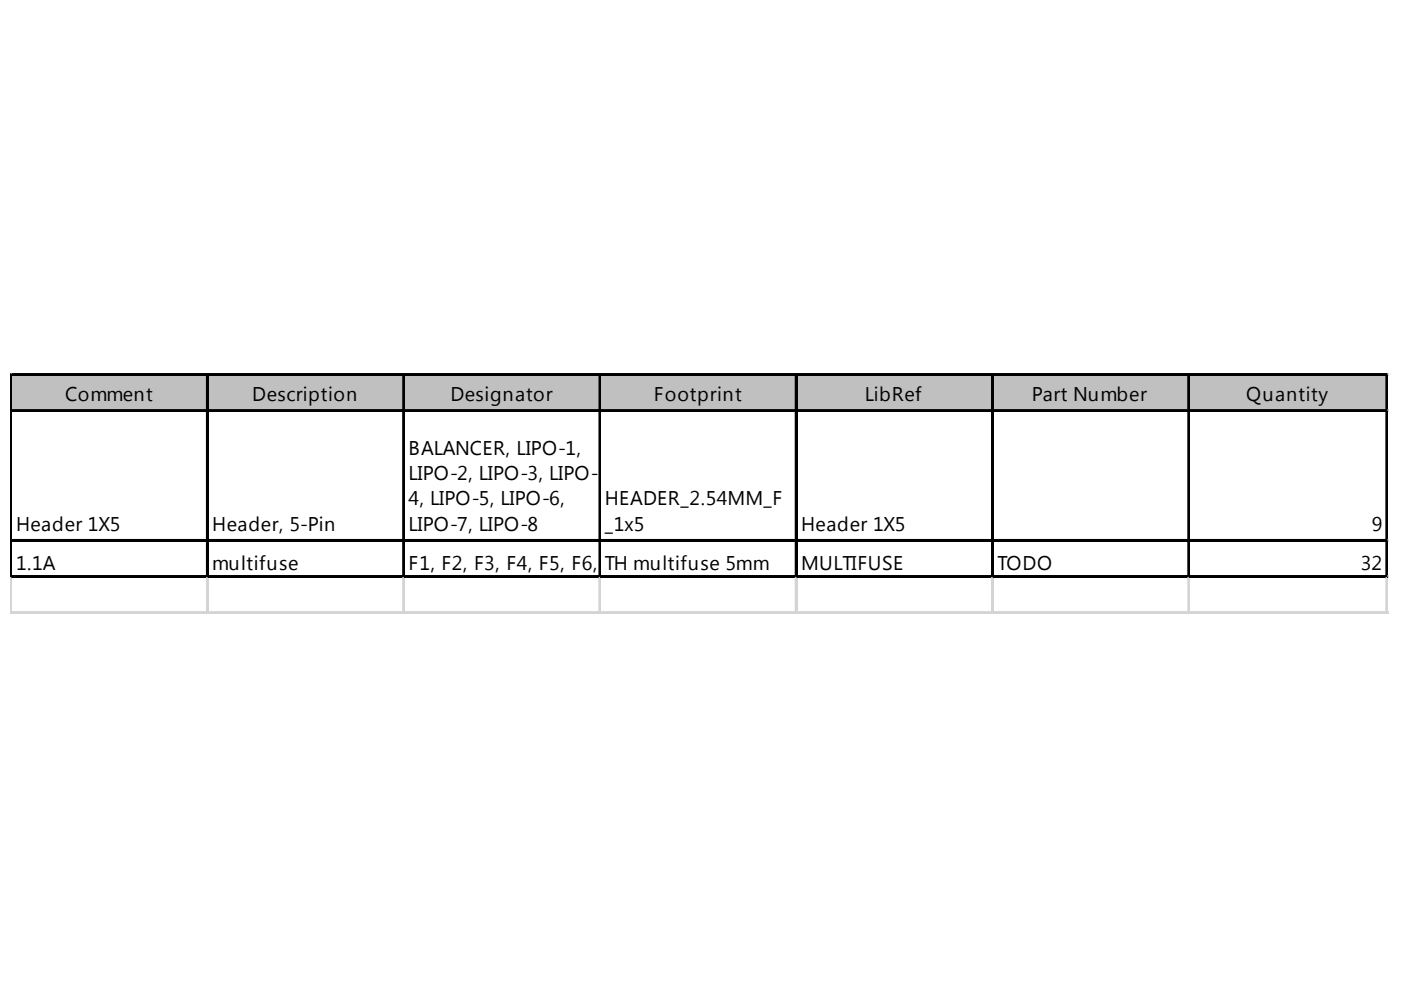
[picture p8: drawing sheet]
<svg xmlns="http://www.w3.org/2000/svg" width="297mm" height="210mm" viewBox="0 0 297 210" stroke-linecap="round" stroke-linejoin="round" font-family="sans-serif">
<defs><g id="words">
<g font-size="4.2">
<text x="13.8" y="85">Comment</text>
<text x="53.5" y="85">Description</text>
<text x="95.5" y="85">Designator</text>
<text x="138.6" y="85">Footprint</text>
<text x="183.3" y="85">LibRef</text>
<text x="218.8" y="85">Part Number</text>
<text x="264.2" y="85">Quantity</text>
<text x="86.6" y="96.4">BALANCER, LIPO-1,</text>
<text x="86.6" y="101.8">LIPO-2, LIPO-3, LIPO-</text>
<text x="86.6" y="107.1">4, LIPO-5, LIPO-6,</text>
<text x="128.2" y="107.1">HEADER_2.54MM_F</text>
<text x="3.4" y="112.5">Header 1X5</text>
<text x="45" y="112.5">Header, 5-Pin</text>
<text x="86.6" y="112.5">LIPO-7, LIPO-8</text>
<text x="128.2" y="112.5">_1x5</text>
<text x="169.8" y="112.5">Header 1X5</text>
<text x="290.8" y="112.5">9</text>
<text x="3.4" y="120.9">1.1A</text>
<text x="45" y="120.9">multifuse</text>
<text x="86.6" y="120.9">F1, F2, F3, F4, F5, F6,</text>
<text x="128" y="120.9">FH F8,ltFi9, F10, F11, F</text>
<text x="128.2" y="120.9">T7, mu</text>
<text x="144.3" y="120.9">fuse 5mm</text>
<text x="169.2" y="120.9">12,</text>
<text x="169.8" y="120.9">MUFL13,UFS14, F15, F16,</text>
<text x="178.6" y="120.9">TIF</text>
<text x="189.3" y="120.9">E</text>
<text x="211.5" y="120.9">TFO17,</text>
<text x="216.8" y="120.9">DOF18, F19, F20, F21, F22, F23, F24, F25,</text>
<text x="288.5" y="120.9">32</text>
</g>
</g></defs>
<path d="M2.6 79.6h291.7v7.7h-291.7z" fill="#c0c0c0"/>
<g fill="none" stroke="#000" stroke-width=".39">
<path d="M2.2 79.3v43.2M2.4 79.3v43.2M2.6 79.3h291.7M43.9 79.7v42.8M44 79.7v42.8M85.5 79.7v42.8M85.7 79.7v42.8M127.1 79.7v42.8M127.3 79.7v42.8M168.7 79.7v42.8M168.9 79.7v42.8M210.3 79.7v42.8"/>
<path d="M210.5 79.7v42.8M251.9 79.7v42.8M252.1 79.7v42.8M293.9 79.7v42.8M294.1 79.7v42.8M2.6 86.9h291.7M2.6 114.5h291.7M2.6 122.1h291.7"/>
</g>
<path d="M2.6 79.5h291.7M2.6 87.1h291.7M2.6 114.7h291.7M2.6 122.3h291.7" fill="none" stroke="#000" stroke-width=".38"/>
<g fill="none" stroke="#d4d4d4" stroke-width=".39">
<path d="M294.3 79.3h.1M2.2 122.5v7.7M2.4 122.5v7.7M43.9 122.5v7.7M44 122.5v7.7M85.5 122.5v7.7M85.7 122.5v7.7M127.1 122.5v7.7M127.3 122.5v7.7M168.7 122.5v7.7M168.9 122.5v7.7M210.3 122.5v7.7"/>
<path d="M210.5 122.5v7.7M251.9 122.5v7.7M252.1 122.5v7.7M293.9 122.5v7.7M294.1 122.5v7.7"/>
</g>
<path d="M294.3 79.3v.4z" fill="#d4d4d4"/>
<path d="M294.3 86.9h.1" fill="none" stroke="#d4d4d4" stroke-width=".39"/>
<path d="M294.3 86.9v.4z" fill="#d4d4d4"/>
<path d="M294.3 114.5h.1" fill="none" stroke="#d4d4d4" stroke-width=".39"/>
<path d="M294.3 114.5v.3z" fill="#d4d4d4"/>
<path d="M294.3 122.1h.1" fill="none" stroke="#d4d4d4" stroke-width=".39"/>
<path d="M294.3 122.1v.4z" fill="#d4d4d4"/>
<path d="M2.2 129.8h292.1" fill="none" stroke="#d4d4d4" stroke-width=".39"/>
<path d="M2.2 129.9h292.1" fill="none" stroke="#d4d4d4" stroke-width=".38"/>
<use href="#words"/>
</svg>
